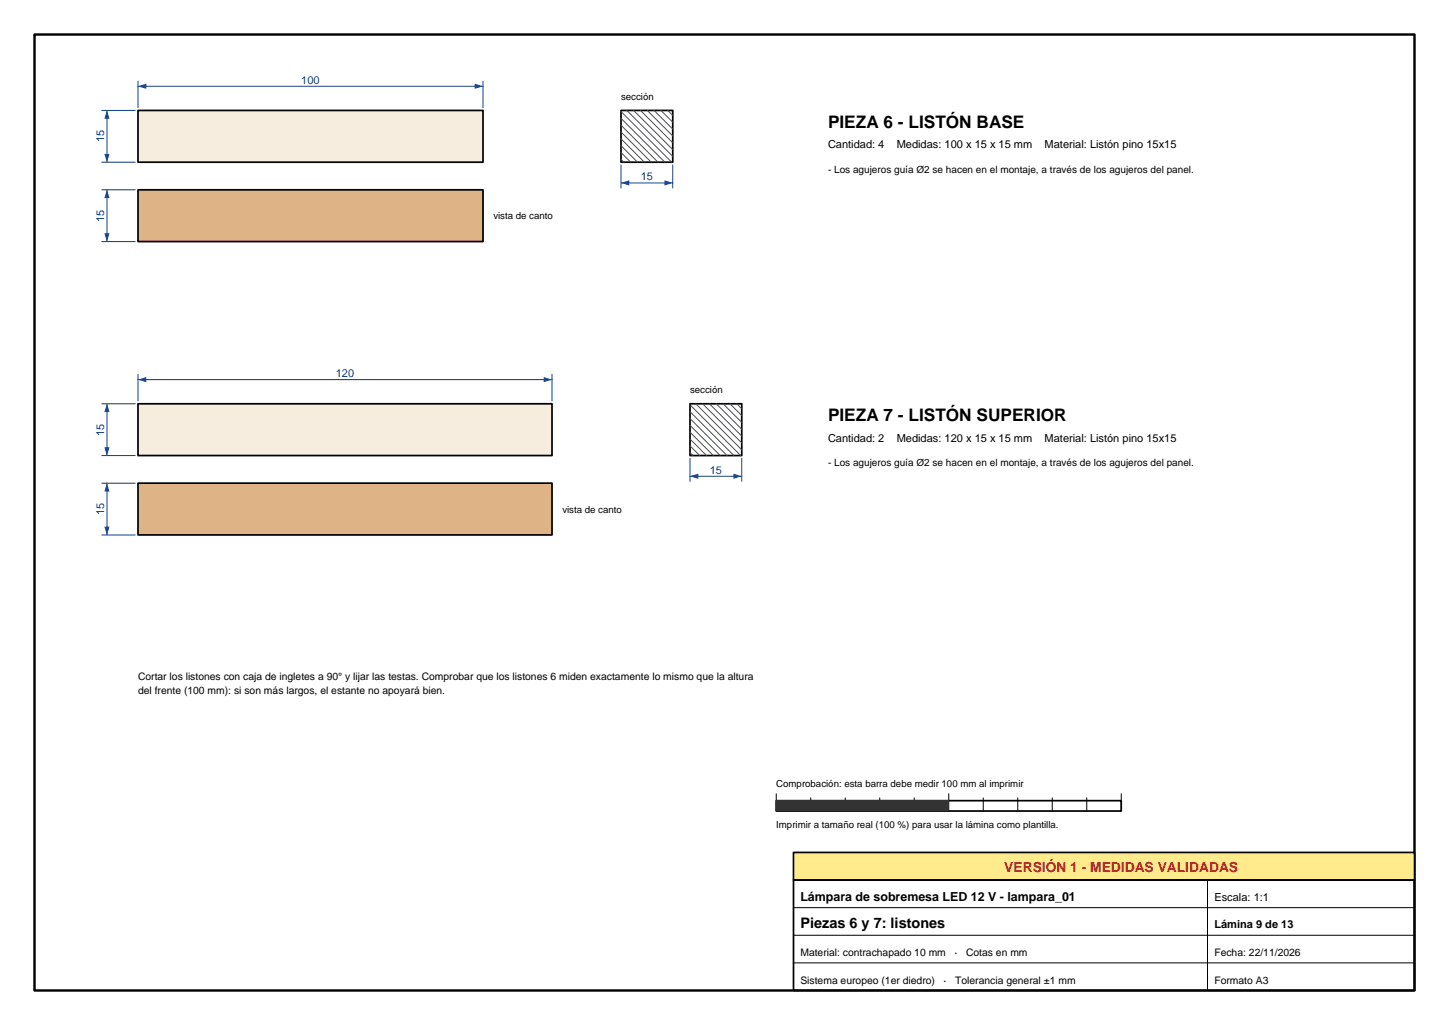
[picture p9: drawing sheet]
<svg xmlns="http://www.w3.org/2000/svg" width="420mm" height="297mm" viewBox="0 0 420 297" stroke-linecap="round" stroke-linejoin="round" font-family="sans-serif">
<defs><g id="words">
<g font-size="5">
<text x="240" y="37">PIEZA 6 - LISTÓN BASE</text>
<text x="240" y="122">PIEZA 7 - LISTÓN SUPERIOR</text>
</g>
<text font-size="4.2" x="232" y="269">Piezas 6 y 7: listones</text>
<text font-size="4" fill="#cc1a1a" x="291.1" y="252.6">VERSIÓN 1 - MEDIDAS VALIDADAS</text>
<text font-size="3.6" x="232" y="261">Lámpara de sobremesa LED 12 V - lampara_01</text>
<g font-size="3.2" fill="#0d408c">
<text x="87.3" y="24.2">100</text>
<text x="30.2" y="41.3" transform="rotate(-90 30.2 41.3)">15</text>
<text x="185.7" y="52.2">15</text>
<text x="30.2" y="64.3" transform="rotate(-90 30.2 64.3)">15</text>
<text x="97.3" y="109.2">120</text>
<text x="30.2" y="126.3" transform="rotate(-90 30.2 126.3)">15</text>
<text x="205.7" y="137.2">15</text>
<text x="30.2" y="149.3" transform="rotate(-90 30.2 149.3)">15</text>
</g>
<g font-size="3.2">
<text x="240" y="43">Cantidad: 4</text>
<text x="259.9" y="43">Medidas: 100 x 15 x 15 mm</text>
<text x="302.8" y="43">Material: Listón pino 15x15</text>
<text x="240" y="128">Cantidad: 2</text>
<text x="259.9" y="128">Medidas: 120 x 15 x 15 mm</text>
<text x="302.8" y="128">Material: Listón pino 15x15</text>
<text x="352" y="261">Escala: 1:1</text>
<text x="352" y="269">Lámina 9 de 13</text>
</g>
<g font-size="3">
<text x="40" y="197">Cortar los listones con caja de ingletes a 90° y lijar las testas. Comprobar que los listones 6 miden exactamente lo mismo que la altura</text>
<text x="40" y="201">del frente (100 mm): si son más largos, el estante no apoyará bien.</text>
<text x="232" y="277">Material: contrachapado 10 mm</text>
<text x="276.7" y="277">·</text>
<text x="280" y="277">Cotas en mm</text>
<text x="352" y="277">Fecha: 22/11/2026</text>
<text x="232" y="285">Sistema europeo (1er diedro)</text>
<text x="273.5" y="285">·</text>
<text x="276.9" y="285">Tolerancia general ±1 mm</text>
<text x="352" y="285">Formato A3</text>
</g>
<g font-size="2.9">
<text x="240" y="50">- Los agujeros guía Ø2 se hacen en el montaje, a través de los agujeros del panel.</text>
<text x="240" y="135">- Los agujeros guía Ø2 se hacen en el montaje, a través de los agujeros del panel.</text>
</g>
<g font-size="2.8">
<text x="180" y="29">sección</text>
<text x="143" y="63.5">vista de canto</text>
<text x="200" y="114">sección</text>
<text x="163" y="148.5">vista de canto</text>
<text x="225" y="228">Comprobación: esta barra debe medir 100 mm al imprimir</text>
<text x="225" y="240">Imprimir a tamaño real (100 %) para usar la lámina como plantilla.</text>
</g>
</g></defs>
<path d="M40 32h100v15h-100z" fill-rule="evenodd" fill="#f7edde"/>
<path d="M40 32h100v15h-100z" fill="none" stroke="#000" stroke-width=".5"/>
<path d="M40 23.5v7.7M40 25h100M140 23.5v7.7" fill="none" stroke="#0d408c" stroke-width=".29"/>
<g fill="#0d408c">
<path d="M40 25l2.4-.8v1.5z"/>
<path d="M137.6 24.2l2.4 .8-2.4 .7z"/>
</g>
<path d="M29.5 32h9.7M31 32v15M29.5 47h9.7" fill="none" stroke="#0d408c" stroke-width=".29"/>
<g fill="#0d408c">
<path d="M30.3 44.6h1.5l-.8 2.4z"/>
<path d="M31 32l.8 2.4h-1.5z"/>
</g>
<path d="M40 55h100v15h-100z" fill-rule="evenodd" fill="#deb385"/>
<path d="M40 55h100v15h-100z" fill="none" stroke="#000" stroke-width=".5"/>
<path d="M29.5 55h9.7M31 55v15M29.5 70h9.7" fill="none" stroke="#0d408c" stroke-width=".29"/>
<g fill="#0d408c">
<path d="M30.3 67.6h1.5l-.8 2.4z"/>
<path d="M31 55l.8 2.4h-1.5z"/>
</g>
<path d="M180 32h15v15h-15z" fill="none" stroke="#000" stroke-width=".5"/>
<g fill="none" stroke="#4d4d4d" stroke-width=".29">
<path d="M180 38.2l8.8 8.8M180 36.3l10.7 10.7M180 34.3l12.7 12.7M180 32.3l14.7 14.7M181.7 32l13.3 13.3M183.7 32l11.3 11.3M185.6 32l9.4 9.4M187.6 32l7.4 7.4M189.6 32l5.4 5.4M191.6 32l3.4 3.4M193.6 32l1.4 1.4M180 46.2l.8 .8"/>
<path d="M180 44.2l2.8 2.8M180 42.2l4.8 4.8M180 40.2l6.8 6.8"/>
</g>
<path d="M180 47.8v6.7M180 53h15M195 47.8v6.7" fill="none" stroke="#0d408c" stroke-width=".29"/>
<g fill="#0d408c">
<path d="M180 53l2.4-.8v1.5z"/>
<path d="M192.6 52.2l2.4 .8-2.4 .7z"/>
</g>
<path d="M40 117h120v15h-120z" fill-rule="evenodd" fill="#f7edde"/>
<path d="M40 117h120v15h-120z" fill="none" stroke="#000" stroke-width=".5"/>
<path d="M40 108.5v7.7M40 110h120M160 108.5v7.7" fill="none" stroke="#0d408c" stroke-width=".29"/>
<g fill="#0d408c">
<path d="M40 110l2.4-.8v1.5z"/>
<path d="M157.6 109.2l2.4 .8-2.4 .7z"/>
</g>
<path d="M29.5 117h9.7M31 117v15M29.5 132h9.7" fill="none" stroke="#0d408c" stroke-width=".29"/>
<g fill="#0d408c">
<path d="M30.3 129.6h1.5l-.8 2.4z"/>
<path d="M31 117l.8 2.4h-1.5z"/>
</g>
<path d="M40 140h120v15h-120z" fill-rule="evenodd" fill="#deb385"/>
<path d="M40 140h120v15h-120z" fill="none" stroke="#000" stroke-width=".5"/>
<path d="M29.5 140h9.7M31 140v15M29.5 155h9.7" fill="none" stroke="#0d408c" stroke-width=".29"/>
<g fill="#0d408c">
<path d="M30.3 152.6h1.5l-.8 2.4z"/>
<path d="M31 140l.8 2.4h-1.5z"/>
</g>
<path d="M200 117h15v15h-15z" fill="none" stroke="#000" stroke-width=".5"/>
<g fill="none" stroke="#4d4d4d" stroke-width=".29">
<path d="M200 119.3l12.7 12.7M200 117.3l14.7 14.7M201.7 117l13.3 13.3M203.7 117l11.3 11.3M205.6 117l9.4 9.4M207.6 117l7.4 7.4M209.6 117l5.4 5.4M211.6 117l3.4 3.4M213.6 117l1.4 1.4M200 131.2l.8 .8M200 129.2l2.8 2.8M200 127.2l4.8 4.8"/>
<path d="M200 125.2l6.8 6.8M200 123.2l8.8 8.8M200 121.3l10.7 10.7"/>
</g>
<path d="M200 132.8v6.7M200 138h15M215 132.8v6.7" fill="none" stroke="#0d408c" stroke-width=".29"/>
<g fill="#0d408c">
<path d="M200 138l2.4-.8v1.5z"/>
<path d="M212.6 137.2l2.4 .8-2.4 .7z"/>
</g>
<path d="M225 232h100v3h-100z" fill="none" stroke="#000" stroke-width=".5"/>
<path d="M225 230v5M235 231.2v3.8M245 231.2v3.8M255 231.2v3.8M265 231.2v3.8M275 230v5M285 231.2v3.8M295 231.2v3.8M305 231.2v3.8M315 231.2v3.8M325 230v5" fill="none" stroke="#000" stroke-width=".29"/>
<path d="M225 232h50v3h-50z" fill-rule="evenodd" fill="#333"/>
<path d="M10 10h400v277h-400z" fill="none" stroke="#000" stroke-width=".7"/>
<path d="M230 247h180v8h-180z" fill-rule="evenodd" fill="#ffeb8c"/>
<path d="M230 247h180v8h-180zM230 255h180v32h-180z" fill="none" stroke="#000" stroke-width=".5"/>
<path d="M350 255v32M230 279h180M230 271h180M230 263h180" fill="none" stroke="#000" stroke-width=".29"/>
<use href="#words"/>
</svg>
